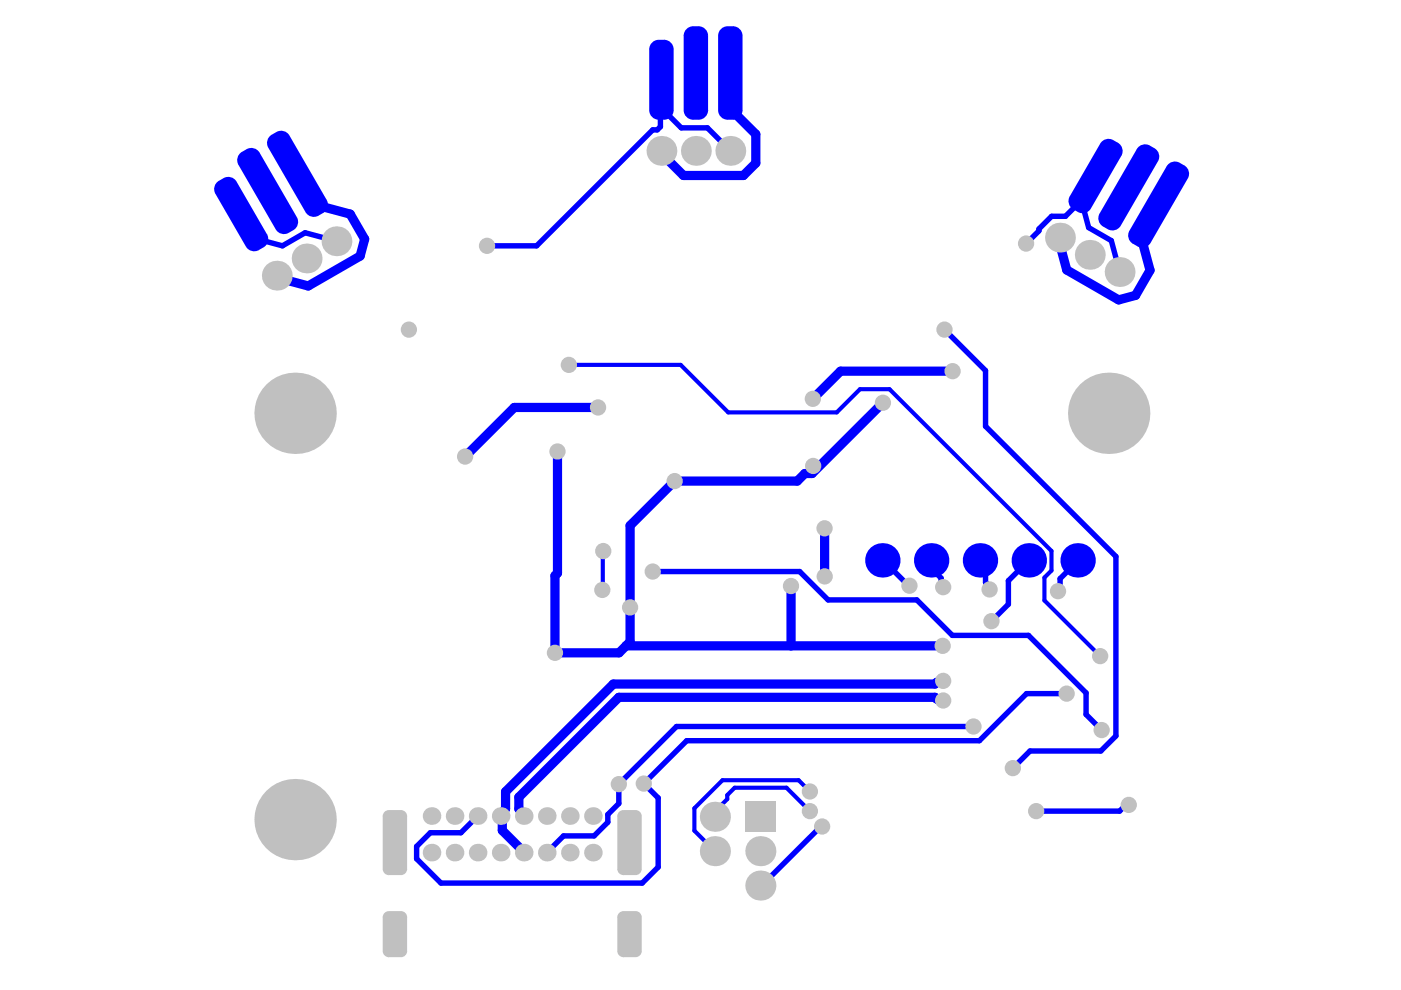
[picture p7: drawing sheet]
<svg xmlns="http://www.w3.org/2000/svg" width="297mm" height="210mm" viewBox="0 0 297 210" stroke-linecap="round" stroke-linejoin="round" font-family="sans-serif">
<g fill="none" stroke="#00f" stroke-width="1.1">
<path d="M140.2 30.3h.9M141.4 22.8v.4M154 31.1l-4-4h-5.6l-4.4-4.4v4.2l-.7 .6h-.9l-24.6 24.6h-10.5M232.3 37.3v2.2l-6.4 6.4h-2.9l-2.7 2.6v.4l-2.8 2.7M53.9 50.5l6 1.6 4.8-2.7 5.5 1.4M55.1 49.9l.2 .4M58.5 56.5l-.7 .5M225.6 48.9l.7 .4M229.2 42.2l1.6 6.1 4.8 2.7 1.5 5.5M230.4 43l-.3 .4M200.3 69.9l8.7 8.7v11.8l27.6 27.6v38l-3.2 3.2h-15l-3.7 3.7M187.1 118.8h.2l5.3 5.4h.2"/>
<path d="M197.4 118.8v1.7l2.1 2.1v1.5l.5 .4M207.8 118.8l1.2 1.2v3.5l.8 .9v.6M218.1 118.8l-4.3 4.3v5l-3.6 3.6M228.5 118.8v.2l-3.7 3.7v2.2l-.5 .4M138.4 121.2h31.1l6.1 6h18.8l7.5 7.5h16.2l12.2 12.2v4.6l3.3 3.3M206.4 154h-63l-12.2 12.3v4.1l-2.3 2.3v1.6l-2.9 2.9h-6.5l-3.6 3.6M226.2 147.1h-8.6l-9.9 10h-62.1l-9.1 9 3 3.1v14.6l-3.3 3.4h-42.7l-5.2-5.1v-2.6l2.9-2.9h6.5l3.6-3.6M174.3 175.2h-.3l-12.5 12.6h-.3M239.3 170.7h-.6l-1.3 1.3h-17.7"/>
</g>
<path d="M154.9 23.1l5.3 5.4v6.1l-2.6 2.6h-12.7l-4.7-4.7M67 43.4l7.3 2 3 5.3-.9 3.6-11 6.3-6.4-1.7M241.9 50l1.9 7.3-3 5.3-3.6 1-11-6.4-1.7-6.3M202 78.7h-23.8l-5.9 5.9M126.8 86.4h-17.8l-10.4 10.4M187.2 85.4l-15 15h-1.6l-1.6 1.6h-26l-9.4 9.4v24.7l-2.4 2.3h-13.5v-16.3l.5-.6v-25.8M174.8 112l.1 10.2M132.7 136.9h67.2M167.7 124.2v.1M167.7 124.3v12.6M200 144.4l-.3 .2h-1.1l-.4 .4h-68.2l-22.8 22.9v3.6l-1 1v.5l.3 .4v2.7l4.5 4.5v.2M200 148.5l-.3-.3h-1.1l-.4-.4h-67l-21.2 21.2v2.5l1 1v.5" fill="none" stroke="#00f" stroke-width="2"/>
<path d="M120.6 77.4h23.7l10.1 10h23l4.9-4.9h6.3l34.3 34.3v4.2l-1.5 1.5v4.8l11.9 11.8M127.9 116.8l-.2 8.3M171.7 167.8l-2.4-2.4h-16.1l-6 6v4.7l4.4 4.4M171.7 172l-5-5h-10.9l-1.6 1.6v.8l-2.6 2.6v1.2" fill="none" stroke="#00f" stroke-width=".88"/>
<g fill="#c0c0c0">
<path d="M134.8 193.2v1.3zM134.8 193.2a1.29 1.29 0 0 1 1.3 1.3h-1.3z"/>
<path d="M130.9 194.5h1.3zM131.1 193.7l.7-.5h.4v1.3h-1.3z"/>
<path d="M132.2 201.7v1.2zM130.9 201.7h1.3v1.2a1.29 1.29 0 0 1-1.3-1.2z"/>
<path d="M134.8 201.7h1.3zM134.8 201.7h1.3a1.29 1.29 0 0 1-1.3 1.2z"/>
<path d="M134.8 171.8v1.2zM134.8 171.8a1.29 1.29 0 0 1 1.3 1.2h-1.3z"/>
<path d="M130.9 173h1.3zM131.1 172.3l.7-.5h.4v1.2h-1.3z"/>
<path d="M132.2 184.2v1.3zM130.9 184.2h1.3v1.3a1.29 1.29 0 0 1-1.3-1.3z"/>
<path d="M134.8 184.2h1.3zM134.8 184.2h1.3a1.29 1.29 0 0 1-1.3 1.3z"/>
<path d="M85 171.8v1.2zM85 171.8a1.29 1.29 0 0 1 1.3 1.2h-1.3z"/>
<path d="M81.1 173h1.3zM81.4 172.3l.6-.5h.4v1.2h-1.3z"/>
<path d="M82.4 184.2v1.3zM81.1 184.2h1.3v1.3a1.29 1.29 0 0 1-1.3-1.3z"/>
<path d="M85 184.2h1.3zM85 184.2h1.3a1.29 1.29 0 0 1-1.3 1.3z"/>
<path d="M85 193.2v1.3zM85 193.2a1.29 1.29 0 0 1 1.3 1.3h-1.3z"/>
<path d="M81.1 194.5h1.3zM81.4 193.7l.6-.5h.4v1.3h-1.3z"/>
<path d="M82.4 201.7v1.2zM81.1 201.7h1.3v1.2a1.29 1.29 0 0 1-1.3-1.2z"/>
<path d="M85 201.7h1.3zM85 201.7h1.3a1.29 1.29 0 0 1-1.3 1.2z"/>
<circle cx="56.7" cy="40.5" r="1.73"/>
<circle cx="147.5" cy="15.5" r="1.72"/>
<circle cx="239.3" cy="39.7" r="1.72"/>
<circle cx="200.3" cy="69.9" r="1.73"/>
<circle cx="214.7" cy="162.9" r="1.72"/>
<circle cx="138.4" cy="121.2" r="1.72"/>
<circle cx="233.6" cy="154.8" r="1.73"/>
<circle cx="120.6" cy="77.4" r="1.72"/>
<circle cx="233.3" cy="139.1" r="1.72"/>
<circle cx="126.8" cy="86.4" r="1.72"/>
<circle cx="98.6" cy="96.8" r="1.72"/>
<circle cx="103.3" cy="52.1" r="1.72"/>
<circle cx="202" cy="78.7" r="1.73"/>
<circle cx="172.3" cy="84.6" r="1.72"/>
<circle cx="118.2" cy="95.7" r="1.73"/>
<circle cx="187.2" cy="85.4" r="1.73"/>
<circle cx="217.5" cy="51.6" r="1.72"/>
<circle cx="224.3" cy="125.3" r="1.72"/>
<circle cx="210.2" cy="131.7" r="1.73"/>
<circle cx="209.8" cy="125" r="1.72"/>
<circle cx="200" cy="124.5" r="1.73"/>
<circle cx="192.8" cy="124.2" r="1.73"/>
<circle cx="172.4" cy="98.8" r="1.72"/>
<circle cx="174.8" cy="112" r="1.73"/>
<circle cx="133.6" cy="128.8" r="1.72"/>
<circle cx="226.2" cy="147.1" r="1.73"/>
<circle cx="206.4" cy="154" r="1.73"/>
<circle cx="239.3" cy="170.7" r="1.72"/>
<circle cx="219.7" cy="172" r="1.72"/>
<circle cx="131.2" cy="166.3" r="1.73"/>
<circle cx="136.5" cy="166.1" r="1.72"/>
<circle cx="174.3" cy="175.2" r="1.72"/>
<circle cx="171.7" cy="167.8" r="1.73"/>
<circle cx="171.7" cy="172" r="1.72"/>
<circle cx="174.9" cy="122.2" r="1.72"/>
<circle cx="167.7" cy="124.2" r="1.73"/>
<circle cx="127.9" cy="116.8" r="1.73"/>
<circle cx="127.7" cy="125.1" r="1.72"/>
<circle cx="143" cy="102" r="1.72"/>
<circle cx="117.7" cy="138.4" r="1.73"/>
<circle cx="200" cy="144.4" r="1.73"/>
<circle cx="200" cy="148.5" r="1.73"/>
<circle cx="199.9" cy="136.9" r="1.72"/>
<circle cx="86.7" cy="69.9" r="1.72"/>
<circle cx="125.7" cy="173" r="1.87"/>
<circle cx="120.8" cy="173" r="1.87"/>
<circle cx="115.9" cy="173" r="1.87"/>
<circle cx="58.7" cy="58.4" r="3.2"/>
<circle cx="62.6" cy="87.6" r="8.6"/>
<circle cx="65" cy="54.8" r="3.2"/>
<circle cx="71.3" cy="51.2" r="3.2"/>
<circle cx="140.2" cy="32" r="3.2"/>
<circle cx="147.5" cy="32" r="3.2"/>
<circle cx="151.6" cy="173.2" r="3.2"/>
<circle cx="161.2" cy="180.5" r="3.2"/>
<circle cx="161.2" cy="187.8" r="3.2"/>
<circle cx="151.6" cy="180.5" r="3.2"/>
<circle cx="154.8" cy="32" r="3.2"/>
<circle cx="224.7" cy="50.4" r="3.2"/>
<circle cx="231.1" cy="54" r="3.2"/>
<circle cx="235.1" cy="87.6" r="8.6"/>
<circle cx="237.4" cy="57.7" r="3.2"/>
<circle cx="125.7" cy="180.8" r="1.87"/>
<circle cx="120.8" cy="180.8" r="1.87"/>
<circle cx="115.9" cy="180.8" r="1.87"/>
<circle cx="111" cy="180.8" r="1.87"/>
<circle cx="106.2" cy="173" r="1.87"/>
<circle cx="62.6" cy="173.8" r="8.6"/>
<circle cx="111" cy="173" r="1.87"/>
<circle cx="101.3" cy="173" r="1.87"/>
<circle cx="96.4" cy="173" r="1.87"/>
<circle cx="91.5" cy="173" r="1.87"/>
<circle cx="106.2" cy="180.8" r="1.87"/>
<circle cx="101.3" cy="180.8" r="1.87"/>
<circle cx="96.4" cy="180.8" r="1.87"/>
<circle cx="91.5" cy="180.8" r="1.87"/>
</g>
<g fill="#c0c0c0">
<path d="M158 170h6.4v6.4h-6.4z" fill-rule="evenodd"/>
<path d="M130.9 194.5l1.3-1.3h2.6l1.3 1.3v7.2l-1.3 1.2h-2.6l-1.3-1.2z" fill-rule="evenodd"/>
<path d="M130.9 173l1.3-1.2h2.6l1.3 1.2v11.2l-1.3 1.3h-2.6l-1.3-1.3z" fill-rule="evenodd"/>
<path d="M81.1 173l1.3-1.2h2.6l1.3 1.2v11.2l-1.3 1.3h-2.6l-1.3-1.3z" fill-rule="evenodd"/>
<path d="M81.1 194.5l1.3-1.3h2.6l1.3 1.3v7.2l-1.3 1.2h-2.6l-1.3-1.2z" fill-rule="evenodd"/>
</g>
<g fill="#00f">
<path d="M51.3 32.2l1-.6 2.7 .8 7.9 13.6-.7 2.8-1 .6-2.7-.8-7.9-13.6z" fill-rule="evenodd"/>
<path d="M46.4 38.3l1-.5 2.8 .7 6.4 11.2-.7 2.7-1 .6-2.8-.7-6.4-11.2z" fill-rule="evenodd"/>
<path d="M57.6 28.6l1-.6 2.8 .7 7.9 13.7-.8 2.7-1 .6-2.7-.7-7.9-13.7z" fill-rule="evenodd"/>
<path d="M145 7.6l2-2h1.1l2 2v15.8l-2 2h-1.1l-2-2z" fill-rule="evenodd"/>
<path d="M137.6 10.5l2.1-2.1h1.1l2 2.1v12.9l-2 2h-1.1l-2.1-2z" fill-rule="evenodd"/>
<path d="M152.3 7.6l2-2h1.1l2 2v15.8l-2 2h-1.1l-2-2z" fill-rule="evenodd"/>
<path d="M241 31.6l2.8-.7 1 .5 .7 2.8-7.9 13.7-2.7 .7-1-.6-.8-2.7z" fill-rule="evenodd"/>
<path d="M233.3 30.4l2.7-.7 1 .6 .8 2.7-6.5 11.2-2.8 .7-1-.5-.7-2.8z" fill-rule="evenodd"/>
<path d="M247.4 35.3l2.7-.8 1 .6 .7 2.7-7.9 13.7-2.7 .7-1-.5-.7-2.8z" fill-rule="evenodd"/>
</g>
<g fill="#00f">
<path d="M52.3 31.6l1 1.8zM52.3 31.6a2.02 2.02 0 0 1 2.7 .8l-1.7 1z"/>
<path d="M50.6 35l1.7-1.1zM50.9 32.5l.4-.3 1 1.7-1.7 1.1a2.01 2.01 0 0 1 .3-2.5z"/>
<path d="M60.2 47.6l1 1.8zM58.5 48.6l1.7-1 1 1.8a2.02 2.02 0 0 1-2.7-.8z"/>
<path d="M61.2 47l1.7-1zM61.2 47l1.7-1a2.01 2.01 0 0 1-.7 2.8z"/>
<path d="M47.4 37.8l1 1.7zM47.4 37.8a2.02 2.02 0 0 1 2.8 .7l-1.8 1z"/>
<path d="M45.7 41.1l1.7-1zM46 38.7l.4-.4 1 1.8-1.7 1a2.01 2.01 0 0 1 .3-2.4z"/>
<path d="M53.9 51.3l1 1.7zM52.1 52.3l1.8-1 1 1.7a2.02 2.02 0 0 1-2.8-.7z"/>
<path d="M54.9 50.7l1.7-1zM54.9 50.7l1.7-1a2.01 2.01 0 0 1-.7 2.7z"/>
<path d="M58.6 28l1 1.7zM58.6 28a2.02 2.02 0 0 1 2.8 .7l-1.8 1z"/>
<path d="M56.9 31.3l1.7-1zM57.2 28.9l.4-.3 1 1.7-1.7 1a2.01 2.01 0 0 1 .3-2.4z"/>
<path d="M66.5 44l1 1.7zM64.8 45l1.7-1 1 1.7a2.02 2.02 0 0 1-2.7-.7z"/>
<path d="M67.5 43.4l1.8-1zM67.5 43.4l1.8-1a2.01 2.01 0 0 1-.8 2.7z"/>
<path d="M148.1 5.6v2zM148.1 5.6a2.02 2.02 0 0 1 2 2h-2z"/>
<path d="M145 7.6h2zM145.5 6.2l.9-.6h.6v2h-2v-.6z"/>
<path d="M147 23.4v2zM145 23.4h2v2a2.02 2.02 0 0 1-2-2z"/>
<path d="M148.1 23.4h2zM148.1 23.4h2a2.02 2.02 0 0 1-2 2z"/>
<path d="M140.8 8.4v2.1zM140.8 8.4a2.02 2.02 0 0 1 2 2.1h-2z"/>
<path d="M137.6 10.5h2.1zM138.2 9l.9-.5 .6-.1v2.1h-2.1l.1-.6z"/>
<path d="M139.7 23.4v2zM137.6 23.4h2.1v2a2.02 2.02 0 0 1-2.1-2z"/>
<path d="M140.8 23.4h2zM140.8 23.4h2a2.02 2.02 0 0 1-2 2z"/>
<path d="M155.4 5.6v2zM155.4 5.6a2.02 2.02 0 0 1 2 2h-2z"/>
<path d="M152.3 7.6h2zM152.8 6.2l.9-.6h.6v2h-2v-.6z"/>
<path d="M154.3 23.4v2zM152.3 23.4h2v2a2.02 2.02 0 0 1-2-2z"/>
<path d="M155.4 23.4h2zM155.4 23.4h2a2.02 2.02 0 0 1-2 2z"/>
<path d="M244.8 31.4l-1 1.8zM244.8 31.4a2.01 2.01 0 0 1 .7 2.8l-1.7-1z"/>
<path d="M241 31.6l1.8 1zM241.4 31.2a2.02 2.02 0 0 1 2.4-.3l-1 1.7-1.8-1z"/>
<path d="M234.9 46.3l-1 1.7zM233.1 45.3l1.8 1-1 1.7a2.01 2.01 0 0 1-.8-2.7z"/>
<path d="M235.9 46.8l1.7 1.1zM235.9 46.8l1.7 1.1a2.02 2.02 0 0 1-2.7 .7z"/>
<path d="M237 30.3l-1 1.7zM237 30.3a2.01 2.01 0 0 1 .8 2.7l-1.8-1z"/>
<path d="M233.3 30.4l1.7 1.1zM233.6 30a2.02 2.02 0 0 1 2.4-.3l-1 1.8-1.7-1.1z"/>
<path d="M228.6 42.6l-1.1 1.8zM226.8 41.6l1.8 1-1.1 1.8a2.01 2.01 0 0 1-.7-2.8z"/>
<path d="M229.5 43.2l1.8 1zM229.5 43.2l1.8 1a2.02 2.02 0 0 1-2.8 .7z"/>
<path d="M251.1 35.1l-1 1.7zM251.1 35.1a2.01 2.01 0 0 1 .7 2.7l-1.7-1z"/>
<path d="M247.4 35.3l1.7 1zM247.7 34.8a2.02 2.02 0 0 1 2.4-.3l-1 1.8-1.7-1z"/>
<path d="M241.2 49.9l-1 1.8zM239.5 48.9l1.7 1-1 1.8a2.01 2.01 0 0 1-.7-2.8z"/>
<path d="M242.2 50.5l1.7 1zM242.2 50.5l1.7 1a2.02 2.02 0 0 1-2.7 .7z"/>
<circle cx="187.1" cy="118.8" r="3.7"/>
<circle cx="197.4" cy="118.8" r="3.7"/>
<circle cx="207.8" cy="118.8" r="3.7"/>
<circle cx="218.1" cy="118.8" r="3.7"/>
<circle cx="228.5" cy="118.8" r="3.7"/>
</g>
</svg>
